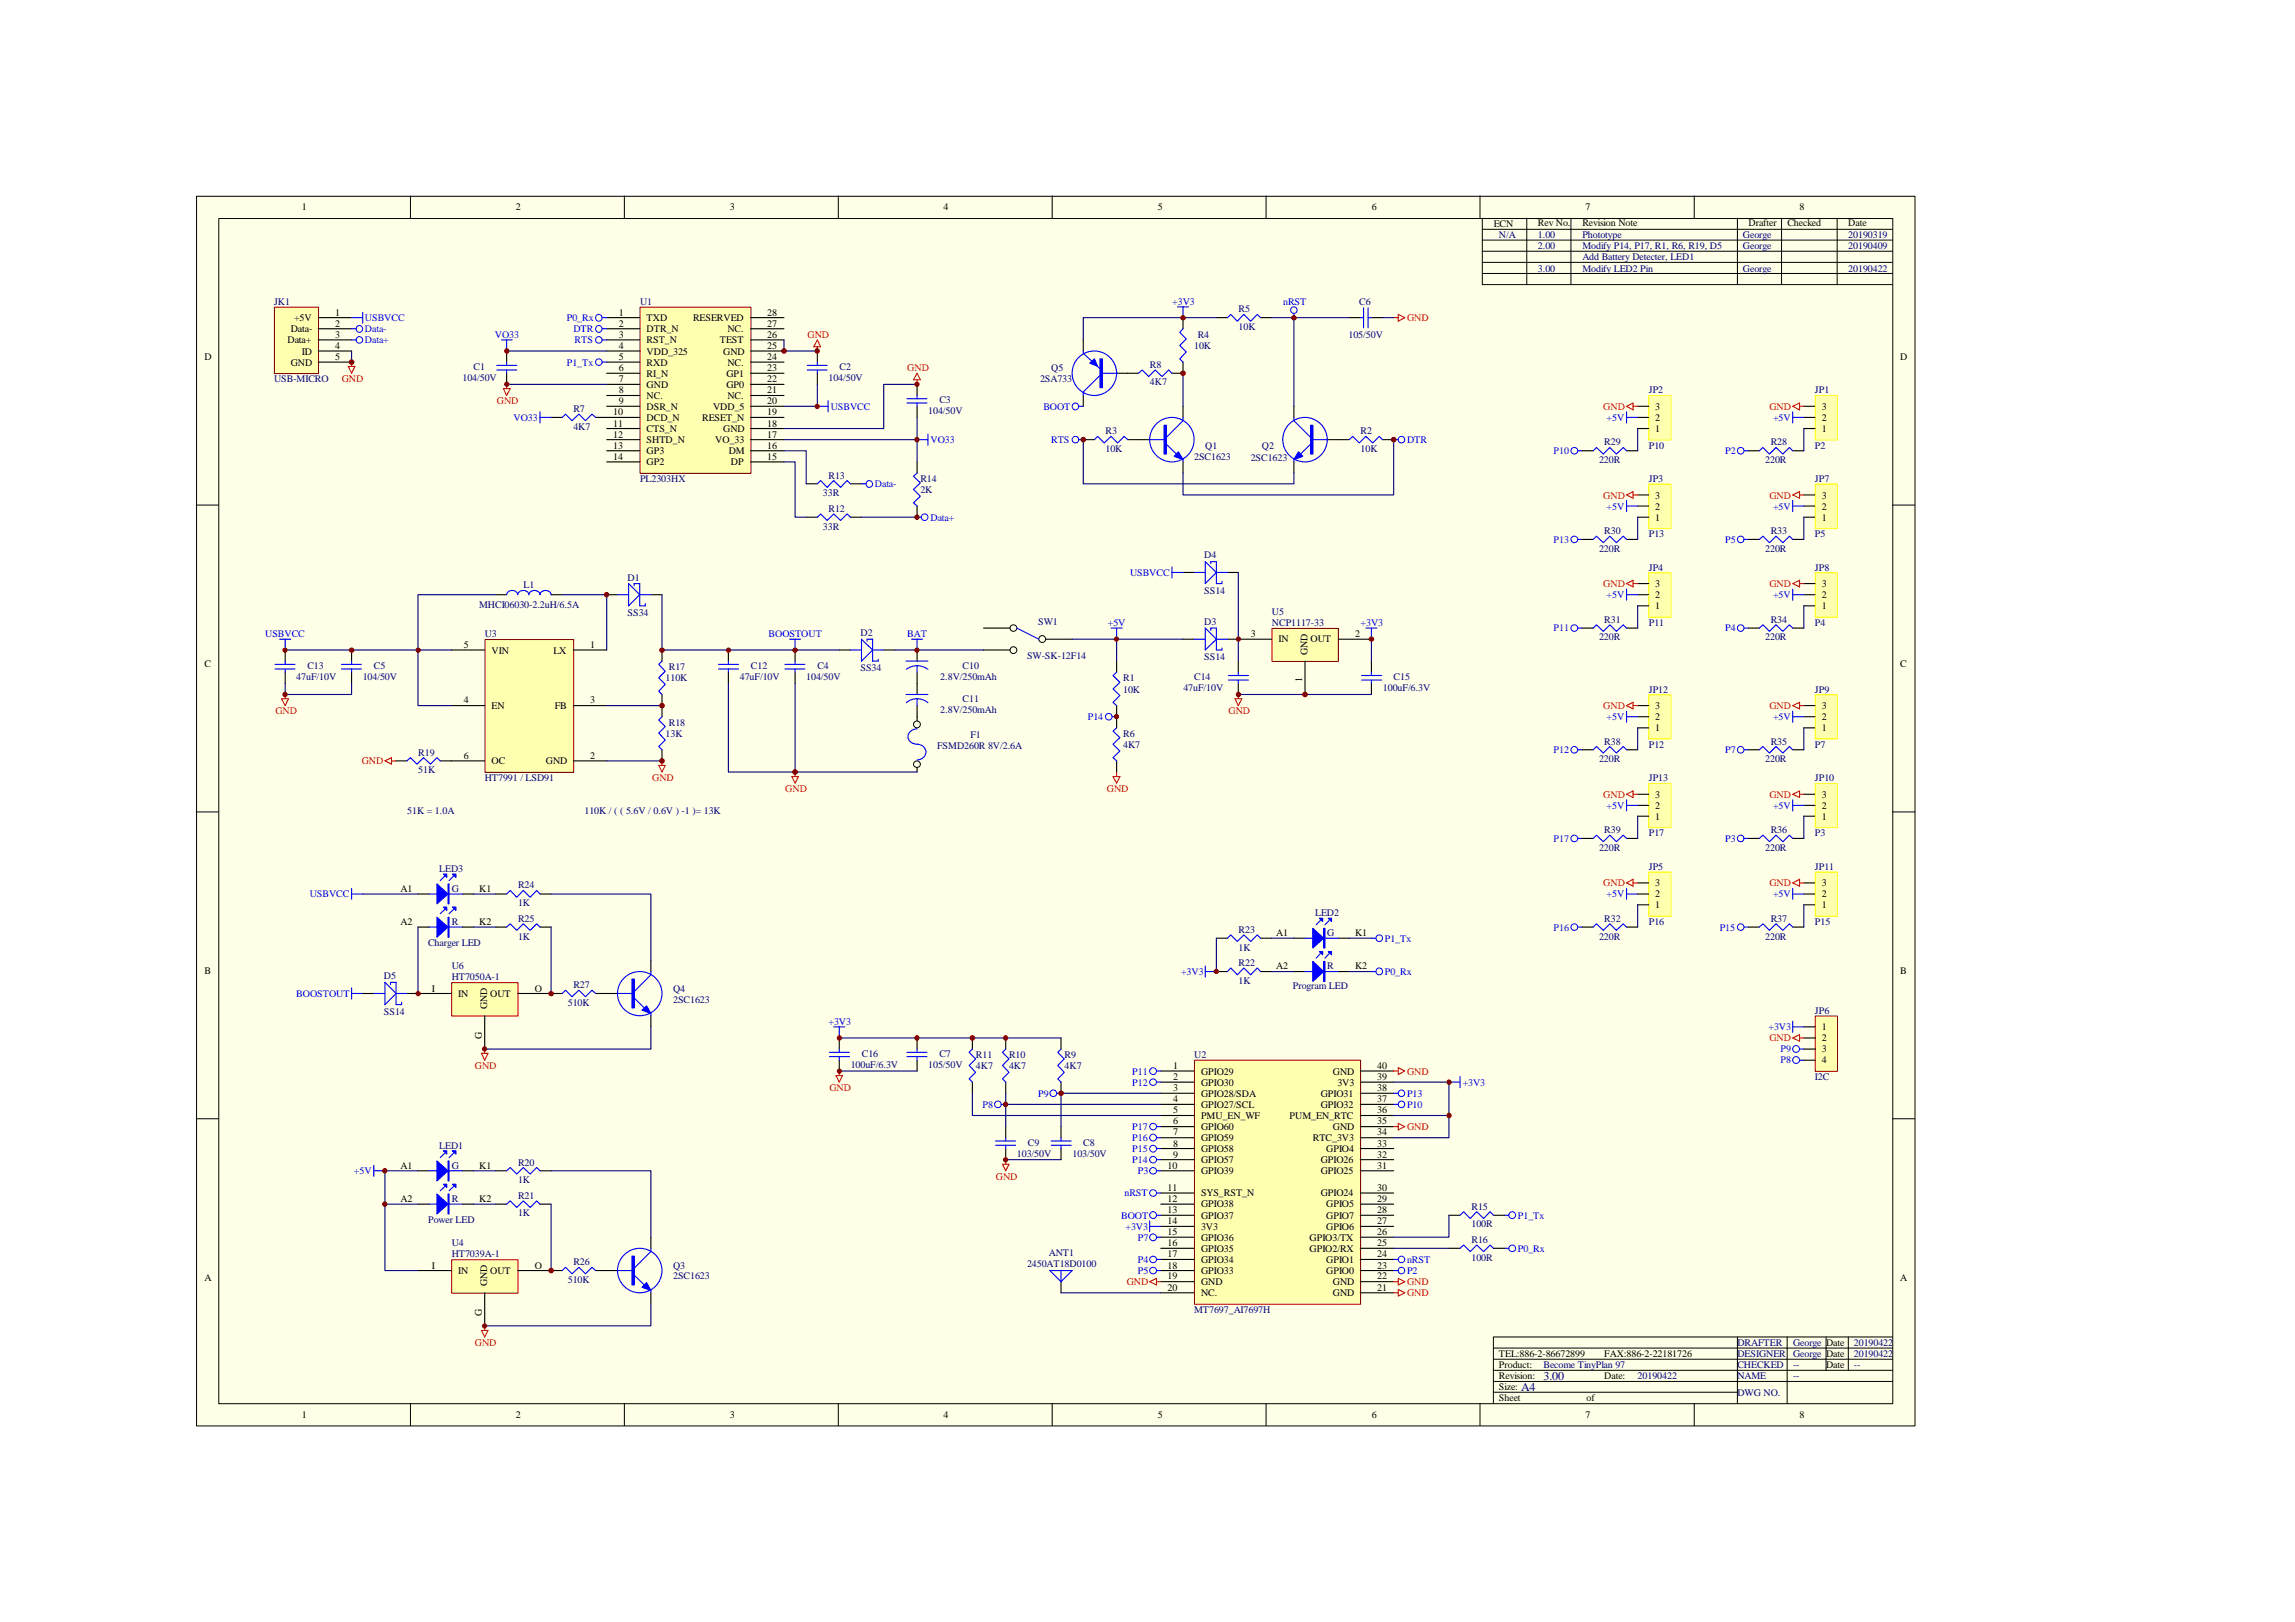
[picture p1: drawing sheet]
<svg xmlns="http://www.w3.org/2000/svg" width="297mm" height="210mm" viewBox="0 0 297 210" stroke-linecap="round" stroke-linejoin="round" font-family="sans-serif">
<defs><g id="words">
<g font-size="1.6" fill="#000080">
<text x="199.8" y="178.6">3.00</text>
<text x="196.9" y="180">A4</text>
</g>
<g font-size="1.3">
<text x="39.1" y="27.2">1</text>
<text x="66.8" y="27.2">2</text>
<text x="94.4" y="27.2">3</text>
<text x="122.1" y="27.2">4</text>
<text x="149.9" y="27.2">5</text>
<text x="177.5" y="27.2">6</text>
<text x="193.3" y="29.4">ECN</text>
<text x="199" y="29.3">Rev No.</text>
<text x="204.8" y="29.3">Revision Note</text>
<text x="205.2" y="27.2">7</text>
<text x="226.3" y="29.3">Drafter</text>
<text x="231.3" y="29.3">Checked</text>
<text x="232.9" y="27.2">8</text>
<text x="239.2" y="29.3">Date</text>
<text x="38.1" y="41.6">+5V</text>
<text x="43.4" y="40.9">1</text>
<text x="80.1" y="40.9">1</text>
<text x="83.7" y="41.6">TXD</text>
<text x="89.7" y="41.6">RESERVED</text>
<text x="99.3" y="40.9">28</text>
<text x="26.5" y="46.6">D</text>
<text x="37.2" y="44.4">Data+</text>
<text x="37.6" y="43">Data-</text>
<text x="37.6" y="47.3">GND</text>
<text x="39.1" y="45.9">ID</text>
<text x="43.4" y="43.7">3</text>
<text x="43.4" y="42.3">2</text>
<text x="43.4" y="46.6">5</text>
<text x="43.4" y="45.2">4</text>
<text x="80.1" y="42.3">2</text>
<text x="80.1" y="43.7">3</text>
<text x="80.1" y="45.2">4</text>
<text x="80.1" y="46.6">5</text>
<text x="83.7" y="43">DTR_N</text>
<text x="83.7" y="44.4">RST_N</text>
<text x="83.7" y="45.9">VDD_325</text>
<text x="83.7" y="47.3">RXD</text>
<text x="93.2" y="44.4">TEST</text>
<text x="93.6" y="45.9">GND</text>
<text x="94.1" y="47.3">NC.</text>
<text x="94.1" y="43">NC.</text>
<text x="99.3" y="43.7">26</text>
<text x="99.3" y="46.6">24</text>
<text x="99.3" y="45.2">25</text>
<text x="99.3" y="42.3">27</text>
<text x="246" y="46.6">D</text>
<text x="79.4" y="53.8">10</text>
<text x="80.1" y="48">6</text>
<text x="80.1" y="49.4">7</text>
<text x="80.1" y="50.9">8</text>
<text x="80.1" y="52.3">9</text>
<text x="83.7" y="48.7">RI_N</text>
<text x="83.7" y="50.2">GND</text>
<text x="83.7" y="51.6">NC.</text>
<text x="83.7" y="53">DSR_N</text>
<text x="92.3" y="53">VDD_5</text>
<text x="94" y="50.2">GP0</text>
<text x="94" y="48.7">GP1</text>
<text x="94.1" y="51.6">NC.</text>
<text x="99.3" y="53.8">19</text>
<text x="99.3" y="50.9">21</text>
<text x="99.3" y="49.4">22</text>
<text x="99.3" y="48">23</text>
<text x="99.3" y="52.3">20</text>
<text x="214.2" y="53">3</text>
<text x="235.8" y="53">3</text>
<text x="79.4" y="55.2">11</text>
<text x="79.4" y="56.6">12</text>
<text x="79.4" y="58.1">13</text>
<text x="79.4" y="59.5">14</text>
<text x="83.7" y="54.5">DCD_N</text>
<text x="83.7" y="55.9">CTS_N</text>
<text x="83.7" y="57.4">SHTD_N</text>
<text x="83.7" y="58.8">GP3</text>
<text x="90.9" y="54.5">RESET_N</text>
<text x="92.6" y="57.4">VO_33</text>
<text x="93.6" y="55.9">GND</text>
<text x="94.3" y="58.8">DM</text>
<text x="99.3" y="56.6">17</text>
<text x="99.3" y="58.1">16</text>
<text x="99.3" y="55.2">18</text>
<text x="99.3" y="59.5">15</text>
<text x="214.2" y="55.9">1</text>
<text x="214.2" y="54.5">2</text>
<text x="235.8" y="55.9">1</text>
<text x="235.8" y="54.5">2</text>
<text x="83.7" y="60.2">GP2</text>
<text x="94.6" y="60.2">DP</text>
<text x="214.2" y="66">2</text>
<text x="214.2" y="64.5">3</text>
<text x="235.8" y="66">2</text>
<text x="235.8" y="64.5">3</text>
<text x="214.2" y="67.4">1</text>
<text x="235.8" y="67.4">1</text>
<text x="214.2" y="77.4">2</text>
<text x="214.2" y="76">3</text>
<text x="235.8" y="77.4">2</text>
<text x="235.8" y="76">3</text>
<text x="60" y="83.9">5</text>
<text x="76.4" y="83.9">1</text>
<text x="161.9" y="82.4">3</text>
<text x="165.5" y="83.1">IN</text>
<text x="169.6" y="83.1">OUT</text>
<text x="175.4" y="82.4">2</text>
<text x="214.2" y="78.9">1</text>
<text x="235.8" y="78.9">1</text>
<text x="26.5" y="86.3">C</text>
<text x="63.6" y="84.6">VIN</text>
<text x="71.6" y="84.6">LX</text>
<text x="168.5" y="88.3" transform="rotate(-90 168.5 88.3)">1</text>
<text x="169.2" y="84.8" transform="rotate(-90 169.2 84.8)">GND</text>
<text x="246" y="86.3">C</text>
<text x="60" y="91">4</text>
<text x="63.6" y="91.7">EN</text>
<text x="71.8" y="91.7">FB</text>
<text x="76.4" y="91">3</text>
<text x="214.2" y="94.6">1</text>
<text x="214.2" y="93.2">2</text>
<text x="214.2" y="91.7">3</text>
<text x="235.8" y="94.6">1</text>
<text x="235.8" y="93.2">2</text>
<text x="235.8" y="91.7">3</text>
<text x="60" y="98.2">6</text>
<text x="63.6" y="98.9">OC</text>
<text x="70.7" y="98.9">GND</text>
<text x="76.4" y="98.2">2</text>
<text x="214.2" y="106.1">1</text>
<text x="214.2" y="104.6">2</text>
<text x="214.2" y="103.2">3</text>
<text x="235.8" y="106.1">1</text>
<text x="235.8" y="104.6">2</text>
<text x="235.8" y="103.2">3</text>
<text x="51.9" y="115.4">A1</text>
<text x="51.9" y="119.7">A2</text>
<text x="62" y="115.4">K1</text>
<text x="62" y="119.7">K2</text>
<text x="214.2" y="117.6">1</text>
<text x="214.2" y="116.1">2</text>
<text x="214.2" y="114.7">3</text>
<text x="235.8" y="117.6">1</text>
<text x="235.8" y="116.1">2</text>
<text x="235.8" y="114.7">3</text>
<text x="165.2" y="121.2">A1</text>
<text x="165.2" y="125.4">A2</text>
<text x="175.4" y="121.2">K1</text>
<text x="175.4" y="125.4">K2</text>
<text x="26.5" y="126">B</text>
<text x="55.9" y="128.3">I</text>
<text x="59.3" y="129">IN</text>
<text x="63.1" y="130.6" transform="rotate(-90 63.1 130.6)">GND</text>
<text x="63.5" y="129">OUT</text>
<text x="69.2" y="128.3">O</text>
<text x="246" y="126">B</text>
<text x="62.4" y="134.5" transform="rotate(-90 62.4 134.5)">G</text>
<text x="235.8" y="133.3">1</text>
<text x="235.8" y="134.7">2</text>
<text x="235.8" y="136.2">3</text>
<text x="235.8" y="137.6">4</text>
<text x="151.8" y="138.3">1</text>
<text x="151.8" y="139.8">2</text>
<text x="151.8" y="141.2">3</text>
<text x="151.8" y="142.7">4</text>
<text x="155.4" y="139.1">GPIO29</text>
<text x="155.4" y="140.5">GPIO30</text>
<text x="155.4" y="141.9">GPIO28/SDA</text>
<text x="155.4" y="143.4">GPIO27/SCL</text>
<text x="170.9" y="143.4">GPIO32</text>
<text x="170.9" y="141.9">GPIO31</text>
<text x="172.5" y="139.1">GND</text>
<text x="173.1" y="140.5">3V3</text>
<text x="178.3" y="142.7">37</text>
<text x="178.3" y="141.2">38</text>
<text x="178.3" y="139.8">39</text>
<text x="178.3" y="138.3">40</text>
<text x="151.8" y="144.1">5</text>
<text x="151.8" y="145.5">6</text>
<text x="151.8" y="146.9">7</text>
<text x="151.8" y="148.4">8</text>
<text x="151.8" y="149.8">9</text>
<text x="155.4" y="144.8">PMU_EN_WF</text>
<text x="155.4" y="146.2">GPIO60</text>
<text x="155.4" y="147.7">GPIO59</text>
<text x="155.4" y="149.1">GPIO58</text>
<text x="166.9" y="144.8">PUM_EN_RTC</text>
<text x="169.9" y="147.7">RTC_3V3</text>
<text x="171.7" y="149.1">GPIO4</text>
<text x="172.5" y="146.2">GND</text>
<text x="178.3" y="146.9">34</text>
<text x="178.3" y="149.8">32</text>
<text x="178.3" y="144.1">36</text>
<text x="178.3" y="145.5">35</text>
<text x="178.3" y="148.4">33</text>
<text x="51.9" y="151.3">A1</text>
<text x="51.9" y="155.5">A2</text>
<text x="62" y="151.3">K1</text>
<text x="62" y="155.5">K2</text>
<text x="151.1" y="151.3">10</text>
<text x="151.1" y="154.1">11</text>
<text x="151.1" y="155.5">12</text>
<text x="155.4" y="150.5">GPIO57</text>
<text x="155.4" y="152">GPIO39</text>
<text x="155.4" y="154.8">SYS_RST_N</text>
<text x="170.9" y="154.8">GPIO24</text>
<text x="170.9" y="152">GPIO25</text>
<text x="170.9" y="150.5">GPIO26</text>
<text x="178.3" y="154.1">30</text>
<text x="178.3" y="151.3">31</text>
<text x="178.3" y="155.5">29</text>
<text x="151.1" y="157">13</text>
<text x="151.1" y="158.4">14</text>
<text x="151.1" y="159.9">15</text>
<text x="151.1" y="161.3">16</text>
<text x="155.4" y="156.3">GPIO38</text>
<text x="155.4" y="157.7">GPIO37</text>
<text x="155.4" y="159.1">3V3</text>
<text x="155.4" y="160.6">GPIO36</text>
<text x="169.5" y="160.6">GPIO3/TX</text>
<text x="171.7" y="159.1">GPIO6</text>
<text x="171.7" y="157.7">GPIO7</text>
<text x="171.7" y="156.3">GPIO5</text>
<text x="178.3" y="161.3">25</text>
<text x="178.3" y="159.9">26</text>
<text x="178.3" y="158.4">27</text>
<text x="178.3" y="157">28</text>
<text x="26.5" y="165.7">A</text>
<text x="55.9" y="164.2">I</text>
<text x="59.3" y="164.9">IN</text>
<text x="63.1" y="166.5" transform="rotate(-90 63.1 166.5)">GND</text>
<text x="63.5" y="164.9">OUT</text>
<text x="69.2" y="164.2">O</text>
<text x="151.1" y="162.7">17</text>
<text x="151.1" y="164.2">18</text>
<text x="151.1" y="165.6">19</text>
<text x="151.1" y="167">20</text>
<text x="155.4" y="162">GPIO35</text>
<text x="155.4" y="163.4">GPIO34</text>
<text x="155.4" y="164.9">GPIO33</text>
<text x="155.4" y="166.3">GND</text>
<text x="155.4" y="167.7">NC.</text>
<text x="169.5" y="162">GPIO2/RX</text>
<text x="171.7" y="164.9">GPIO0</text>
<text x="171.7" y="163.4">GPIO1</text>
<text x="172.5" y="167.7">GND</text>
<text x="172.5" y="166.3">GND</text>
<text x="178.3" y="167">21</text>
<text x="178.3" y="165.6">22</text>
<text x="178.3" y="164.2">23</text>
<text x="178.3" y="162.7">24</text>
<text x="246" y="165.7">A</text>
<text x="62.4" y="170.3" transform="rotate(-90 62.4 170.3)">G</text>
<text x="194" y="179.9">Size:</text>
<text x="194" y="178.5">Revision:</text>
<text x="194" y="175.6">TEL:886-2-86672899</text>
<text x="194" y="177">Product:</text>
<text x="207.6" y="178.5">Date:</text>
<text x="207.6" y="175.6">FAX:886-2-22181726</text>
<text x="236.3" y="174.2">Date</text>
<text x="236.3" y="175.6">Date</text>
<text x="236.3" y="177">Date</text>
<text x="39.1" y="183.5">1</text>
<text x="66.8" y="183.5">2</text>
<text x="94.4" y="183.5">3</text>
<text x="122.1" y="183.5">4</text>
<text x="149.9" y="183.5">5</text>
<text x="177.5" y="183.5">6</text>
<text x="194" y="181.4">Sheet</text>
<text x="205.2" y="183.5">7</text>
<text x="205.4" y="181.4">of</text>
<text x="232.9" y="183.5">8</text>
</g>
<g font-size="1.3" fill="#000080">
<text x="194" y="30.8">N/A</text>
<text x="199" y="32.3">2.00</text>
<text x="199" y="35.1">3.00</text>
<text x="199" y="30.8">1.00</text>
<text x="204.8" y="33.7">Add Battery Detecter, LED1</text>
<text x="204.8" y="32.3">Modify P14, P17, R1, R6, R19, D5</text>
<text x="204.8" y="35.1">Modify LED2 Pin</text>
<text x="204.8" y="30.8">Phototype</text>
<text x="225.6" y="35.1">George</text>
<text x="225.6" y="32.3">George</text>
<text x="225.6" y="30.8">George</text>
<text x="239.2" y="35.1">20190422</text>
<text x="239.2" y="30.8">20190319</text>
<text x="239.2" y="32.3">20190409</text>
<text x="35.5" y="39.4">JK1</text>
<text x="82.8" y="39.4">U1</text>
<text x="160.3" y="40.4">R5</text>
<text x="175.9" y="39.4">C6</text>
<text x="61.3" y="47.9">C1</text>
<text x="108.7" y="47.9">C2</text>
<text x="148.8" y="47.6">R8</text>
<text x="154.6" y="45.2">10K</text>
<text x="155" y="43.7">R4</text>
<text x="160.3" y="42.7">10K</text>
<text x="174.5" y="43.7">105/50V</text>
<text x="35.5" y="49.4">USB-MICRO</text>
<text x="59.9" y="49.3">104/50V</text>
<text x="74.2" y="53.3">R7</text>
<text x="107.2" y="49.3">104/50V</text>
<text x="120.1" y="53.6">104/50V</text>
<text x="121.6" y="52.2">C3</text>
<text x="134.6" y="49.4">2SA733</text>
<text x="136.1" y="48">Q5</text>
<text x="148.8" y="49.9">4K7</text>
<text x="213.4" y="50.9">JP2</text>
<text x="234.9" y="50.9">JP1</text>
<text x="74.2" y="55.6">4K7</text>
<text x="143.1" y="56.2">R3</text>
<text x="143.1" y="58.5">10K</text>
<text x="154.6" y="59.5">2SC1623</text>
<text x="156" y="58.1">Q1</text>
<text x="161.9" y="59.6">2SC1623</text>
<text x="163.3" y="58.1">Q2</text>
<text x="176.1" y="56.2">R2</text>
<text x="176.1" y="58.5">10K</text>
<text x="207" y="59.9">220R</text>
<text x="207.6" y="57.6">R29</text>
<text x="213.4" y="58.1">P10</text>
<text x="228.5" y="59.9">220R</text>
<text x="229.2" y="57.6">R28</text>
<text x="234.9" y="58.1">P2</text>
<text x="82.8" y="62.4">PL2303HX</text>
<text x="106.5" y="64.2">33R</text>
<text x="107.2" y="61.9">R13</text>
<text x="119.1" y="62.4">R14</text>
<text x="119.1" y="63.8">2K</text>
<text x="213.4" y="62.4">JP3</text>
<text x="234.9" y="62.4">JP7</text>
<text x="106.5" y="68.5">33R</text>
<text x="107.2" y="66.3">R12</text>
<text x="207" y="71.4">220R</text>
<text x="207.6" y="69.1">R30</text>
<text x="213.4" y="69.5">P13</text>
<text x="228.5" y="71.4">220R</text>
<text x="229.2" y="69.1">R33</text>
<text x="234.9" y="69.5">P5</text>
<text x="67.8" y="76.1">L1</text>
<text x="81.2" y="75.1">D1</text>
<text x="155.9" y="72.3">D4</text>
<text x="155.9" y="76.8">SS14</text>
<text x="213.4" y="73.8">JP4</text>
<text x="234.9" y="73.8">JP8</text>
<text x="62" y="78.7">MHCI06030-2.2uH/6.5A</text>
<text x="62.7" y="82.4">U3</text>
<text x="81.2" y="79.7">SS34</text>
<text x="111.4" y="82.3">D2</text>
<text x="134.4" y="80.9">SW1</text>
<text x="155.9" y="80.9">D3</text>
<text x="164.6" y="79.6">U5</text>
<text x="164.6" y="81">NCP1117-33</text>
<text x="207" y="82.8">220R</text>
<text x="207.6" y="80.6">R31</text>
<text x="213.4" y="81">P11</text>
<text x="228.5" y="82.8">220R</text>
<text x="229.2" y="80.6">R34</text>
<text x="234.9" y="81">P4</text>
<text x="38.4" y="88">47uF/10V</text>
<text x="39.8" y="86.6">C13</text>
<text x="46.9" y="88">104/50V</text>
<text x="48.4" y="86.6">C5</text>
<text x="86.1" y="88.2">110K</text>
<text x="86.6" y="86.7">R17</text>
<text x="95.8" y="88">47uF/10V</text>
<text x="97.2" y="86.6">C12</text>
<text x="104.3" y="88">104/50V</text>
<text x="105.8" y="86.6">C4</text>
<text x="111.4" y="86.9">SS34</text>
<text x="121.7" y="88">2.8V/250mAh</text>
<text x="124.6" y="86.6">C10</text>
<text x="132.9" y="85.3">SW-SK-12F14</text>
<text x="145.4" y="88.2">R1</text>
<text x="145.4" y="89.6">10K</text>
<text x="153.2" y="89.5">47uF/10V</text>
<text x="154.6" y="88">C14</text>
<text x="155.9" y="85.4">SS14</text>
<text x="179" y="89.5">100uF/6.3V</text>
<text x="180.4" y="88">C15</text>
<text x="213.4" y="89.6">JP12</text>
<text x="234.9" y="89.6">JP9</text>
<text x="86.1" y="95.3">13K</text>
<text x="86.6" y="93.9">R18</text>
<text x="121.7" y="92.3">2.8V/250mAh</text>
<text x="124.6" y="90.9">C11</text>
<text x="125.6" y="95.5">F1</text>
<text x="145.4" y="95.3">R6</text>
<text x="54.1" y="97.8">R19</text>
<text x="54.1" y="100.1">51K</text>
<text x="62.7" y="101">HT7991 / LSD91</text>
<text x="121.3" y="96.9">FSMD260R 8V/2.6A</text>
<text x="145.4" y="96.8">4K7</text>
<text x="207" y="98.6">220R</text>
<text x="207.6" y="96.4">R38</text>
<text x="213.4" y="96.8">P12</text>
<text x="213.4" y="101">JP13</text>
<text x="228.5" y="98.6">220R</text>
<text x="229.2" y="96.4">R35</text>
<text x="234.9" y="96.8">P7</text>
<text x="234.9" y="101">JP10</text>
<text x="52.7" y="105.4">51K = 1.0A</text>
<text x="75.6" y="105.4">110K / ( ( 5.6V / 0.6V ) -1 )= 13K</text>
<text x="207.6" y="107.8">R39</text>
<text x="229.2" y="107.8">R36</text>
<text x="56.9" y="112.8">LED3</text>
<text x="207" y="110.1">220R</text>
<text x="213.4" y="112.5">JP5</text>
<text x="213.4" y="108.2">P17</text>
<text x="228.5" y="110.1">220R</text>
<text x="234.9" y="108.2">P3</text>
<text x="234.9" y="112.5">JP11</text>
<text x="58.5" y="115.4">G</text>
<text x="58.5" y="119.7">R</text>
<text x="67.1" y="115">R24</text>
<text x="67.1" y="117.3">1K</text>
<text x="67.1" y="119.3">R25</text>
<text x="170.2" y="118.6">LED2</text>
<text x="207.6" y="119.3">R32</text>
<text x="213.4" y="119.7">P16</text>
<text x="229.2" y="119.3">R37</text>
<text x="234.9" y="119.7">P15</text>
<text x="55.4" y="122.4">Charger LED</text>
<text x="58.5" y="125.4">U6</text>
<text x="67.1" y="121.6">1K</text>
<text x="160.3" y="125">R22</text>
<text x="160.3" y="120.7">R23</text>
<text x="160.3" y="123">1K</text>
<text x="171.8" y="121.2">G</text>
<text x="171.8" y="125.4">R</text>
<text x="207" y="121.6">220R</text>
<text x="228.5" y="121.6">220R</text>
<text x="49.7" y="126.7">D5</text>
<text x="49.7" y="131.3">SS14</text>
<text x="58.5" y="126.9">HT7050A-1</text>
<text x="73.5" y="130.2">510K</text>
<text x="74.2" y="127.9">R27</text>
<text x="87.1" y="128.3">Q4</text>
<text x="87.1" y="129.8">2SC1623</text>
<text x="160.3" y="127.3">1K</text>
<text x="167.3" y="128">Program LED</text>
<text x="234.9" y="131.2">JP6</text>
<text x="111.5" y="136.8">C16</text>
<text x="121.6" y="136.8">C7</text>
<text x="126.3" y="136.9">R11</text>
<text x="130.6" y="136.9">R10</text>
<text x="137.8" y="136.9">R9</text>
<text x="154.6" y="136.9">U2</text>
<text x="110.1" y="138.2">100uF/6.3V</text>
<text x="120.1" y="138.2">105/50V</text>
<text x="126.3" y="138.3">4K7</text>
<text x="130.6" y="138.3">4K7</text>
<text x="137.8" y="138.3">4K7</text>
<text x="234.9" y="139.8">I2C</text>
<text x="56.9" y="148.7">LED1</text>
<text x="131.6" y="149.7">103/50V</text>
<text x="133.1" y="148.3">C9</text>
<text x="138.8" y="149.7">103/50V</text>
<text x="140.2" y="148.3">C8</text>
<text x="58.5" y="151.3">G</text>
<text x="58.5" y="155.5">R</text>
<text x="67.1" y="150.8">R20</text>
<text x="67.1" y="153.1">1K</text>
<text x="67.1" y="155.1">R21</text>
<text x="55.4" y="158.3">Power LED</text>
<text x="58.5" y="161.3">U4</text>
<text x="67.1" y="157.4">1K</text>
<text x="190.5" y="156.5">R15</text>
<text x="190.5" y="158.8">100R</text>
<text x="190.5" y="160.9">R16</text>
<text x="58.5" y="162.7">HT7039A-1</text>
<text x="73.5" y="166">510K</text>
<text x="74.2" y="163.7">R26</text>
<text x="87.1" y="164.2">Q3</text>
<text x="87.1" y="165.6">2SC1623</text>
<text x="132.9" y="164">2450AT18D0100</text>
<text x="135.8" y="162.6">ANT1</text>
<text x="190.5" y="163.2">100R</text>
<text x="154.6" y="169.9">MT7697_AI7697H</text>
<text x="199.8" y="177">Become TinyPlan 97</text>
<text x="212" y="178.5">20190422</text>
<text x="224.9" y="174.2">DRAFTER</text>
<text x="224.9" y="175.6">DESIGNER</text>
<text x="224.9" y="177">CHECKED</text>
<text x="224.9" y="178.5">NAME</text>
<text x="232.1" y="174.2">George</text>
<text x="232.1" y="175.6">George</text>
<text x="232.1" y="177">--</text>
<text x="232.1" y="178.5">--</text>
<text x="239.9" y="174.2">20190422</text>
<text x="239.9" y="175.6">20190422</text>
<text x="239.9" y="177">--</text>
<text x="224.9" y="180.6">DWG NO.</text>
</g>
<g font-size="1.3" fill="#00f">
<text x="47.2" y="41.6">USBVCC</text>
<text x="73.4" y="41.6">P0_Rx</text>
<text x="151.7" y="39.4">+3V3</text>
<text x="166.1" y="39.4">nRST</text>
<text x="47.2" y="44.4">Data+</text>
<text x="47.2" y="43">Data-</text>
<text x="64" y="43.7">VO33</text>
<text x="73.4" y="47.3">P1_Tx</text>
<text x="74.2" y="43">DTR</text>
<text x="74.4" y="44.4">RTS</text>
<text x="107.5" y="53">USBVCC</text>
<text x="135" y="53">BOOT</text>
<text x="66.5" y="54.5">VO33</text>
<text x="120.4" y="57.4">VO33</text>
<text x="136.1" y="57.4">RTS</text>
<text x="182.1" y="57.4">DTR</text>
<text x="201.1" y="58.8">P10</text>
<text x="207.9" y="54.5">+5V</text>
<text x="223.3" y="58.8">P2</text>
<text x="229.5" y="54.5">+5V</text>
<text x="113.2" y="63.1">Data-</text>
<text x="207.9" y="66">+5V</text>
<text x="229.5" y="66">+5V</text>
<text x="120.4" y="67.4">Data+</text>
<text x="201.1" y="70.2">P13</text>
<text x="223.3" y="70.2">P5</text>
<text x="146.3" y="74.5">USBVCC</text>
<text x="207.9" y="77.4">+5V</text>
<text x="229.5" y="77.4">+5V</text>
<text x="34.3" y="82.4">USBVCC</text>
<text x="99.5" y="82.4">BOOSTOUT</text>
<text x="117.4" y="82.4">BAT</text>
<text x="143.4" y="81">+5V</text>
<text x="176.1" y="81">+3V3</text>
<text x="201.1" y="81.7">P11</text>
<text x="223.3" y="81.7">P4</text>
<text x="140.8" y="93.2">P14</text>
<text x="207.9" y="93.2">+5V</text>
<text x="229.5" y="93.2">+5V</text>
<text x="201.1" y="97.5">P12</text>
<text x="223.3" y="97.5">P7</text>
<text x="207.9" y="104.6">+5V</text>
<text x="229.5" y="104.6">+5V</text>
<text x="201.1" y="109">P17</text>
<text x="223.3" y="109">P3</text>
<text x="40.1" y="116.1">USBVCC</text>
<text x="207.9" y="116.1">+5V</text>
<text x="229.5" y="116.1">+5V</text>
<text x="179.2" y="121.9">P1_Tx</text>
<text x="201.1" y="120.4">P16</text>
<text x="222.6" y="120.4">P15</text>
<text x="38.4" y="129">BOOSTOUT</text>
<text x="152.9" y="126.2">+3V3</text>
<text x="179.2" y="126.2">P0_Rx</text>
<text x="107.2" y="132.6">+3V3</text>
<text x="228.9" y="133.3">+3V3</text>
<text x="230.5" y="137.6">P8</text>
<text x="230.5" y="136.2">P9</text>
<text x="127.2" y="143.4">P8</text>
<text x="134.4" y="141.9">P9</text>
<text x="146.6" y="139.1">P11</text>
<text x="146.6" y="140.5">P12</text>
<text x="182.1" y="143.4">P10</text>
<text x="182.1" y="141.9">P13</text>
<text x="189.3" y="140.5">+3V3</text>
<text x="146.6" y="149.1">P15</text>
<text x="146.6" y="147.7">P16</text>
<text x="146.6" y="146.2">P17</text>
<text x="45.8" y="152">+5V</text>
<text x="145.5" y="154.8">nRST</text>
<text x="146.6" y="150.5">P14</text>
<text x="147.3" y="152">P3</text>
<text x="145.1" y="157.7">BOOT</text>
<text x="145.7" y="159.1">+3V3</text>
<text x="147.3" y="160.6">P7</text>
<text x="196.5" y="157.7">P1_Tx</text>
<text x="147.3" y="163.4">P4</text>
<text x="147.3" y="164.9">P5</text>
<text x="182.1" y="164.9">P2</text>
<text x="182.1" y="163.4">nRST</text>
<text x="196.5" y="162">P0_Rx</text>
</g>
<g font-size="1.3" fill="#f00">
<text x="182.1" y="41.6">GND</text>
<text x="104.5" y="43.7">GND</text>
<text x="44.2" y="49.4">GND</text>
<text x="64.3" y="52.3">GND</text>
<text x="117.4" y="48">GND</text>
<text x="207.5" y="53">GND</text>
<text x="229" y="53">GND</text>
<text x="207.5" y="64.5">GND</text>
<text x="229" y="64.5">GND</text>
<text x="207.5" y="76">GND</text>
<text x="229" y="76">GND</text>
<text x="35.6" y="92.5">GND</text>
<text x="159" y="92.5">GND</text>
<text x="207.5" y="91.7">GND</text>
<text x="229" y="91.7">GND</text>
<text x="46.8" y="98.9">GND</text>
<text x="84.4" y="101">GND</text>
<text x="101.6" y="102.5">GND</text>
<text x="143.3" y="102.5">GND</text>
<text x="207.5" y="103.2">GND</text>
<text x="229" y="103.2">GND</text>
<text x="207.5" y="114.7">GND</text>
<text x="229" y="114.7">GND</text>
<text x="229" y="134.7">GND</text>
<text x="61.5" y="138.3">GND</text>
<text x="107.4" y="141.2">GND</text>
<text x="182.1" y="139.1">GND</text>
<text x="182.1" y="146.2">GND</text>
<text x="128.9" y="152.7">GND</text>
<text x="145.8" y="166.3">GND</text>
<text x="182.1" y="167.7">GND</text>
<text x="182.1" y="166.3">GND</text>
<text x="61.5" y="174.2">GND</text>
</g>
</g></defs>
<path d="M25.4 25.4h222.5v159.1h-222.5z" fill="#ffffe8"/>
<g fill="none" stroke="#000" stroke-width=".13">
<path d="M25.4 25.4h222.5v159.1h-222.5zM28.3 28.3h216.7v153.4h-216.7zM53.1 25.4v2.8M80.8 25.4v2.8M108.5 25.4v2.8M136.2 25.4v2.8M163.9 25.4v2.8M191.6 25.4v2.8M191.9 34h53M191.9 32.5h53M191.9 31.1h53M191.9 29.7h53"/>
<path d="M191.9 28.2v8.6h53M191.9 35.4h53M197.6 28.2v8.6M203.3 28.2v8.6M219.3 25.4v2.8M224.9 28.2v8.6M230.6 28.2v8.6M237.8 28.2v8.6M25.4 65.4h2.9M244.9 65.4h2.9M25.4 105.1h2.9M244.9 105.1h2.9"/>
<path d="M25.4 144.8h2.9M244.9 144.8h2.9M193.3 177.3h31.6v1.5h20M193.3 178.8h31.6v2.8M193.3 174.5h51.6M193.3 175.9h51.6M224.9 173v4.3h11.4M231.3 173v8.6M236.3 173v4.3h8.6M239.2 173v4.3M244.9 173h-51.6v8.6M53.1 181.6v2.9"/>
<path d="M80.8 181.6v2.9M108.5 181.6v2.9M136.2 181.6v2.9M163.9 181.6v2.9M191.6 181.6v2.9M193.3 180.2h31.6M219.3 181.6v2.9"/>
<circle cx="118.7" cy="93.7" r=".44"/>
<circle cx="118.7" cy="98.9" r=".43"/>
</g>
<path d="M144.5 99.9v.6M144.1 100.5h.8l-.4 .8z" fill="none" stroke="#f00" stroke-width=".14"/>
<path d="M147.4 56.9h1.4M153.1 52.6v1.4M153.1 59.8v1.4M118.7 92.8v.5M118.7 99.3v.6M144.5 85.6v1.4M144.5 91.3v2.9M144.5 98.5v1.4" fill="none" stroke="#000" stroke-width=".14"/>
<path d="M148.8 56.9h2.2M150.7 55h.3v3.8h-.3zM151 57.5l1.3 1.3M153.1 54v.4l-2.1 2.2M153.1 59.5v.3M118.7 94.3a1.01 1.01 0 0 0-1.2 1 1.01 1.01 0 0 0 1.2 1 1.02 1.02 0 0 1 1.1 1 1.02 1.02 0 0 1-1.1 1M143.8 81.3h1.4M144.5 87l-.4 .4 .8 .9-.8 .9 .8 .8-.8 .9 .4 .4M144.5 94.2l-.4 .4 .8 .9-.8 .8 .8 .9-.8 .8 .4 .5M144.5 81.3v1.4M225.7 120h.6" fill="none" stroke="#00f" stroke-width=".14"/>
<circle cx="225.3" cy="120" r=".43" fill="none" stroke="#00f" stroke-width=".13"/>
<path d="M150.8 55v3.8" fill="none" stroke="#00f" stroke-width=".3"/>
<path d="M152.5 58.5l.6 1-1.1-.4z" fill="#00f"/>
<g fill="none" stroke="#00f" stroke-width=".14">
<path d="M152.5 58.5l.6 1-1.1-.4zM167.5 54v.4l2.1 2.2M167.5 59.5v.3M169.6 55h.3v3.8h-.3zM169.6 57.5l-1.3 1.3M169.6 56.9h2.2"/>
<circle cx="151.7" cy="56.9" r="2.87"/>
</g>
<path d="M167.5 52.6v1.4M167.5 59.8v1.4M171.8 56.9h1.4" fill="none" stroke="#000" stroke-width=".14"/>
<path d="M169.8 55v3.8" fill="none" stroke="#00f" stroke-width=".3"/>
<path d="M168.1 58.5l.5 .6-1.1 .4z" fill="#00f"/>
<g fill="none" stroke="#00f" stroke-width=".14">
<path d="M139.6 52.6h.6M139.6 56.9h.6M141.6 56.9l.5-.4 .8 .8 .9-.8 .8 .8 .9-.8 .5 .4M167.5 40.6v.5M168.1 58.5l.5 .6-1.1 .4zM174.6 56.9l.5-.4 .8 .8 .9-.8 .9 .8 .8-.8 .4 .4M180.4 56.9h.6"/>
<circle cx="168.9" cy="56.9" r="2.88"/>
</g>
<path d="M140.2 56.9h1.4M146 56.9h1.4M173.2 56.9h1.4M178.9 56.9h1.5" fill="none" stroke="#000" stroke-width=".14"/>
<g fill="none" stroke="#00f" stroke-width=".13">
<circle cx="139.2" cy="52.6" r=".43"/>
<circle cx="139.2" cy="56.9" r=".42"/>
<circle cx="167.5" cy="40.1" r=".43"/>
<circle cx="181.4" cy="56.9" r=".43"/>
</g>
<path d="M82.9 39.8h14.3v21.5h-14.3z" fill="#ffffb0"/>
<path d="M82.8 39.8h14.4v21.5h-14.4z" fill="none" stroke="#800000" stroke-width=".13"/>
<g fill="none" stroke="#000" stroke-width=".14">
<path d="M78.5 41.1h4.3M78.5 42.5h4.3M78.5 44h4.3M78.5 45.4h4.3M78.5 46.9h4.3M78.5 48.3h4.3M78.5 49.7h4.3M78.5 51.2h4.3M78.5 52.6h4.3M78.5 54h4.3M78.5 55.5h4.3M78.5 56.9h4.3"/>
<path d="M78.5 58.3h4.3M78.5 59.8h4.3M97.2 41.1h4.3M97.2 42.5h4.3M97.2 44h4.3M97.2 45.4h4.3M97.2 46.9h4.3M97.2 48.3h4.3M97.2 49.7h4.3M97.2 51.2h4.3M97.2 52.6h4.3M97.2 54h4.3"/>
<path d="M97.2 55.5h4.3M97.2 56.9h4.3M97.2 58.3h4.3M97.2 59.8h4.3"/>
</g>
<path d="M35.6 39.8h5.6v8.5h-5.6z" fill="#ffffb0"/>
<path d="M35.5 39.8h5.7v8.5h-5.7z" fill="none" stroke="#800000" stroke-width=".13"/>
<g fill="none" stroke="#000" stroke-width=".14">
<path d="M41.2 41.1h4.3M41.2 42.5h4.3M41.2 44h4.3M41.2 45.4h4.3M41.2 46.9h4.3M65.6 45.4v1.5M65.6 48.3v1.4M71.3 54h1.5M77.1 54h1.4M105.8 45.4v1.5M105.8 48.3v1.4M118.7 49.7v1.5"/>
<path d="M118.7 52.6v1.4M118.7 59.8v1.4M140.2 44v1.4M140.2 51.2v1.4M144.5 48.3h1.5M153.1 41.1v1.4M153.1 46.9v1.4M174.6 41.1h1.5M177.5 41.1h1.4M104.3 66.9h1.5M104.3 62.6h1.5M110.1 66.9h1.4"/>
<path d="M110.1 62.6h1.4M118.7 65.5v1.4"/>
</g>
<g fill="none" stroke="#00f" stroke-width=".14">
<path d="M152.4 39.7h1.4M153.1 39.7v1.4M176.5 39.8v2.6M177.1 39.8v2.6M45.5 41.1h1.4M45.5 44h.6M45.5 42.5h.6M46.9 40.4v1.4M64.3 47.9h2.6M64.3 47.3h2.6M64.9 44h1.4M65.6 44v1.4"/>
<path d="M65.6 46.9v.4M65.6 47.9v.4M69.9 53.3v1.4M69.9 54h1.4M72.8 54l.4-.4 .8 .8 .9-.8 .9 .8 .8-.8 .5 .4M77.9 41.1h.6M77.9 44h.6M77.9 42.5h.6M77.9 46.9h.6M104.5 47.9h2.6M104.5 47.3h2.6M105.8 46.9v.4"/>
<path d="M105.8 47.9v.4M105.8 52.6h1.4M107.2 51.9v1.4M117.4 52.2h2.6M117.4 51.6h2.6M118.7 51.2v.4M118.7 52.2v.4M118.7 56.9h1.4M120.1 56.2v1.4M142.4 46.4h.3v3.8h-.3zM153.1 42.5l-.4 .5 .8 .9-.8 .8 .8 .9-.8 .8 .4 .5M176.1 41.1h.4"/>
<path d="M177.1 41.1h.4M105.8 66.9l.4-.4 .9 .9 .8-.9 .9 .9 .8-.9 .5 .4M105.8 62.6l.4-.4 .9 .9 .8-.9 .9 .9 .8-.9 .5 .4M111.5 62.6h.6M118.7 61.2l-.5 .4 .9 .9-.9 .8 .9 .9-.9 .9 .5 .4M118.7 66.9h.5"/>
<circle cx="141.6" cy="48.3" r="2.88"/>
</g>
<path d="M45.1 47.4h.8l-.4 .9zM45.5 46.9v.5M65.1 50.3h.9l-.4 .9zM65.6 49.7v.6M105.8 44l.4 .9h-.9zM105.8 44.9v.5M118.7 48.3l.4 .8h-.9zM118.7 49.1v.6" fill="none" stroke="#f00" stroke-width=".14"/>
<g fill="none" stroke="#00f" stroke-width=".13">
<circle cx="46.5" cy="42.6" r=".44"/>
<circle cx="46.5" cy="44" r=".43"/>
<circle cx="77.5" cy="42.6" r=".44"/>
<circle cx="77.5" cy="41.1" r=".44"/>
<circle cx="77.5" cy="46.9" r=".43"/>
<circle cx="77.5" cy="44" r=".43"/>
<circle cx="112.5" cy="62.6" r=".44"/>
<circle cx="119.7" cy="66.9" r=".42"/>
</g>
<path d="M45.5 45.4v1.5M65.6 45.4h12.9M65.6 49.7h12.9M101.5 58.3h2.8v4.3M101.5 59.8h1.4v7.1h1.4M101.5 56.9h17.2v2.9M101.5 44v1.4h4.3M105.8 49.7v2.9h-4.3M118.7 49.7h-4.3v5.8h-12.9M118.7 54v2.9M111.5 66.9h7.2" fill="none" stroke="#000080" stroke-width=".14"/>
<path d="M142.5 46.4v3.8" fill="none" stroke="#00f" stroke-width=".3"/>
<path d="M141.1 47l.5-.6 .5 1z" fill="#00f"/>
<path d="M140.2 45.4v.3l2.2 2M141.1 47l.5-.6 .5 1zM142.4 48.6l-2.2 2.1v.5M142.7 48.3h1.9M147.4 48.3l.4-.4 .9 .8 .8-.8 .9 .8 .9-.8 .4 .4M158.9 41.1l.4-.4 .8 .9 .9-.9 .9 .9 .8-.9 .4 .4" fill="none" stroke="#00f" stroke-width=".14"/>
<path d="M146 48.3h1.4M151.7 48.3h1.4M157.4 41.1h1.5M163.1 41.1h1.5" fill="none" stroke="#000" stroke-width=".14"/>
<path d="M140.2 56.9v5.7h27.3v-1.4M153.1 48.3v4.3M157.4 41.1h-17.2v2.9M164.6 41.1h2.9M174.6 41.1h-7.1v11.5M178.9 41.1h1.5M180.4 56.9v7.2h-27.3v-2.9" fill="none" stroke="#000080" stroke-width=".14"/>
<path d="M180.4 41.1h.6M181 40.7l.8 .4-.8 .5z" fill="none" stroke="#f00" stroke-width=".14"/>
<path d="M154.6 137.2h21.5v31.6h-21.5z" fill="#ffffb0"/>
<path d="M154.6 137.2h21.5v31.6h-21.5z" fill="none" stroke="#800000" stroke-width=".13"/>
<g fill="none" stroke="#000" stroke-width=".14">
<path d="M118.7 84.1v1.5M118.7 87v2.9M118.7 91.3v1.5M118.7 134.3v1.5M118.7 137.2v1.4M125.9 134.3v1.5M130.2 134.3v1.5M137.3 134.3v1.5M150.2 138.6h4.4M176.1 138.6h4.3M125.9 140v1.5M130.2 140v1.5"/>
<path d="M130.2 145.8v1.4M130.2 148.6v1.5M137.3 140v1.5M137.3 145.8v1.4M137.3 148.6v1.5M150.2 140h4.4M150.2 141.5h4.4M150.2 142.9h4.4M150.2 144.4h4.4M150.2 145.8h4.4M150.2 147.2h4.4M150.2 148.6h4.4"/>
<path d="M150.2 150.1h4.4M150.2 151.5h4.4M150.2 154.4h4.4M150.2 155.8h4.4M150.2 157.3h4.4M150.2 158.7h4.4M176.1 140h4.3M176.1 141.5h4.3M176.1 142.9h4.3M176.1 144.4h4.3M176.1 145.8h4.3M176.1 147.2h4.3"/>
<path d="M176.1 148.6h4.3M176.1 150.1h4.3M176.1 151.5h4.3M176.1 154.4h4.3M176.1 155.8h4.3M176.1 157.3h4.3M176.1 158.7h4.3M187.5 157.3h1.5M193.3 157.3h1.4M137.3 165.9v1.4M150.2 160.1h4.4M150.2 161.5h4.4"/>
<path d="M150.2 163h4.4M150.2 164.4h4.4M150.2 165.9h4.4M150.2 167.3h4.4M176.1 160.1h4.3M176.1 161.5h4.3M176.1 163h4.3M176.1 164.4h4.3M176.1 165.9h4.3M176.1 167.3h4.3M187.5 161.5h1.5M193.3 161.5h1.4"/>
</g>
<g fill="none" stroke="#00f" stroke-width=".13">
<circle cx="149.2" cy="138.6" r=".44"/>
<circle cx="129.1" cy="142.9" r=".43"/>
<circle cx="136.3" cy="141.5" r=".43"/>
<circle cx="149.2" cy="148.6" r=".44"/>
<circle cx="149.2" cy="147.2" r=".44"/>
<circle cx="149.2" cy="157.2" r=".44"/>
<circle cx="149.3" cy="154.4" r=".43"/>
<circle cx="149.3" cy="150.1" r=".43"/>
<circle cx="149.3" cy="140" r=".43"/>
<circle cx="149.3" cy="151.5" r=".43"/>
<circle cx="149.3" cy="145.8" r=".43"/>
<circle cx="181.4" cy="142.9" r=".43"/>
<circle cx="181.4" cy="141.5" r=".43"/>
<circle cx="195.7" cy="157.2" r=".44"/>
<circle cx="149.2" cy="160.1" r=".44"/>
<circle cx="149.3" cy="164.4" r=".43"/>
<circle cx="149.3" cy="163" r=".43"/>
<circle cx="181.4" cy="164.4" r=".43"/>
<circle cx="181.4" cy="163" r=".43"/>
<circle cx="195.7" cy="161.5" r=".43"/>
</g>
<g fill="none" stroke="#00f" stroke-width=".14">
<path d="M117.3 85.6h2.8M117.3 89.9h2.8M118 82.7h1.4M118.7 86.1a2.41 2.41 0 0 1 1.4 .5M118.7 86.1a2.31 2.31 0 0 0-1.4 .5M118.7 90.4a2.19 2.19 0 0 1 1.4 .5M118.7 90.4a2.1 2.1 0 0 0-1.4 .5M118.7 82.7v1.4M118.7 86.1v.9M118.7 90.4v.9M107.9 132.9h1.4M108.6 132.9v1.4"/>
<path d="M117.4 136.7h2.6M117.4 136.2h2.6M118.7 135.8v.4M118.7 136.7v.5M125.9 135.8l-.5 .4 .9 .8-.9 .9 .9 .9-.9 .8 .5 .4M130.2 135.8l-.5 .4 .9 .8-.9 .9 .9 .9-.9 .8 .5 .4M137.3 135.8l-.4 .4 .8 .8-.8 .9 .8 .9-.8 .8 .4 .4M149.7 138.6h.5M189 139.3v1.5M128.9 148.2h2.5M128.9 147.7h2.5M129.6 142.9h.6"/>
<path d="M130.2 147.2v.5M130.2 148.2v.4M136.1 148.2h2.5M136.1 147.7h2.5M136.8 141.5h.5M137.3 147.2v.5M137.3 148.2v.4M148.8 158v1.4M148.8 158.7h1.4M149.7 157.3h.5M149.7 151.5h.5M149.7 140h.5"/>
<path d="M149.7 150.1h.5M149.7 148.6h.5M149.7 147.2h.5M149.7 145.8h.5M149.7 154.4h.5M180.4 142.9h.6M180.4 141.5h.6M187.5 140h1.5M189 157.3l.4-.5 .9 .9 .8-.9 .9 .9 .9-.9 .4 .5M194.7 157.3h.6M135.9 164.4h2.9l-1.5 1.5zM137.3 164.4v1.5"/>
<path d="M149.7 164.4h.5M149.7 163h.5M149.7 160.1h.5M180.4 164.4h.6M180.4 163h.6M189 161.5l.4-.4 .9 .9 .8-.9 .9 .9 .9-.9 .4 .4M194.7 161.5h.6"/>
</g>
<g fill="none" stroke="#f00" stroke-width=".14">
<path d="M108.2 139.2h.8l-.4 .8zM108.6 138.6v.6M180.4 138.6h.6M181 138.2l.8 .4-.8 .5zM129.7 150.7h.9l-.4 .8zM130.2 150.1v.6M180.4 145.8h.6M181 145.4l.8 .4-.8 .4zM148.8 165.9l.9-.5v.9zM149.7 165.9h.5M180.4 165.9h.6M180.4 167.3h.6"/>
<path d="M181 165.4l.8 .5-.8 .4zM181 166.9l.8 .4-.8 .4z"/>
</g>
<path d="M108.6 134.3h28.7M125.9 141.5v2.9h24.3M130.2 141.5v4.3M130.2 150.1h7.1M130.2 142.9h20M150.2 141.5h-12.9v4.3M180.4 140h7.1v7.2h-7.1M180.4 144.4h7.1M137.3 167.3h12.9" fill="none" stroke="#000080" stroke-width=".14"/>
<path d="M62.8 82.8h11.4v17.1h-11.4z" fill="#ffffb0"/>
<path d="M62.8 82.8h11.4v17.1h-11.4z" fill="none" stroke="#800000" stroke-width=".13"/>
<g fill="none" stroke="#000" stroke-width=".14">
<path d="M64.2 77h1.4M71.3 77h1.5M78.5 77h1.4M84.2 77h1.5M36.9 84.1v1.5M36.9 87v1.4M45.5 84.1v1.5M45.5 87v1.4M51.3 98.5h1.4M57 98.5h5.7M58.4 84.1h4.3M58.4 91.3h4.3"/>
<path d="M74.2 84.1h4.3M74.2 91.3h4.3M74.2 98.5h4.3M85.7 84.1v1.5M85.7 89.9v2.9M85.7 97v1.5M94.3 84.1v1.5M94.3 87v1.4M102.9 84.1v1.5M102.9 87v1.4M108.6 84.1h1.5M114.4 84.1h1.4"/>
<path d="M64.2 151.5h1.4M64.2 155.8h1.4M69.9 151.5h1.4M69.9 155.8h1.4M71.3 164.4h1.5M77.1 164.4h2.8M84.2 160.1v1.4M84.2 167.3v1.4"/>
</g>
<g fill="none" stroke="#00f" stroke-width=".14">
<path d="M65.6 77a.75 .75 0 0 1 .7-.6 .75 .75 0 0 1 .7 .6 .75 .75 0 0 1 .7-.6 .75 .75 0 0 1 .7 .6 .75 .75 0 0 1 .8-.6 .75 .75 0 0 1 .7 .6 .75 .75 0 0 1 .7-.6 .75 .75 0 0 1 .7 .6M79.9 77h1.5M81.4 75.5l1.4 1.5-1.4 1.4zM82.1 75.8v-.3h.7v2.9h.7v-.3M82.8 77h1.4M35.6 86.6h2.6M35.6 86h2.6M36.2 82.7h1.4M36.9 82.7v1.4M36.9 85.6v.4M36.9 86.6v.4M44.2 86.6h2.6"/>
<path d="M44.2 86h2.6M45.5 85.6v.4M45.5 86.6v.4M52.7 98.5l.4-.5 .9 .9 .8-.9 .9 .9 .9-.9 .4 .5M85.7 85.6l-.4 .4 .8 .9-.8 .8 .8 .9-.8 .9 .4 .4M85.7 92.8l-.4 .4 .8 .8-.8 .9 .8 .9-.8 .8 .4 .4M93 86.6h2.6M93 86h2.6M94.3 85.6v.4M94.3 86.6v.4M101.6 86.6h2.6M101.6 86h2.6"/>
<path d="M102.2 82.7h1.4M102.9 82.7v1.4M102.9 85.6v.4M102.9 86.6v.4M110.1 84.1h1.4M111.5 82.7l1.4 1.4-1.4 1.5zM112.2 83v-.3h.7v2.9h.8v-.3M112.9 84.1h1.5M48.4 150.8v1.4M48.4 151.5h1.4M65.6 151.5l.4-.4 .9 .8 .8-.8 .9 .8 .9-.8 .4 .4M65.6 155.8l.4-.4 .9 .9 .8-.9 .9 .9 .9-.9 .4 .4"/>
<path d="M72.8 164.4l.4-.4 .8 .8 .9-.8 .9 .8 .8-.8 .5 .4M79.9 164.4h2.2M81.8 162.6h.3v3.7h-.3zM82.1 165l1.3 1.3M84.2 161.5v.5l-2.1 2.1M84.2 167v.3"/>
</g>
<path d="M36.4 90.4h.9l-.4 .9zM36.9 89.9v.5M49.8 98.5l.9-.5v.9zM50.7 98.5h.6M85.3 99.1h.8l-.4 .8zM85.7 98.5v.6M102.9 99.9v.6M102.5 100.5h.8l-.4 .8zM62.3 172.2h.9l-.5 .8zM62.7 171.6v.6" fill="none" stroke="#f00" stroke-width=".14"/>
<path d="M64.2 77h-10.1v7.1M72.8 77h5.7v7.1M36.9 88.4v1.5h8.6v-1.5M78.5 91.3h7.2M78.5 98.5h7.2M115.8 84.1h11.5" fill="none" stroke="#000080" stroke-width=".14"/>
<path d="M81.9 162.6v3.7" fill="none" stroke="#00f" stroke-width=".3"/>
<path d="M83.7 166l.5 1-1.1-.4z" fill="#00f"/>
<g fill="none" stroke="#00f" stroke-width=".14">
<path d="M83.7 166l.5 1-1.1-.4z"/>
<circle cx="82.8" cy="164.4" r="2.87"/>
</g>
<path d="M58.5 163.1h8.6v4.2h-8.6z" fill="#ffffb0"/>
<path d="M58.5 163h8.6v4.3h-8.6z" fill="none" stroke="#800000" stroke-width=".13"/>
<path d="M54.1 151.5h1.4M59.9 151.5h1.4M54.1 164.4h4.3M62.7 167.3v4.3M67 164.4h4.3" fill="none" stroke="#000" stroke-width=".14"/>
<path d="M71.3 151.5h12.9v8.6M84.2 168.7v2.9h-21.5" fill="none" stroke="#000080" stroke-width=".14"/>
<path d="M55.5 151.5h4.4M57.6 149.2l-.6 .6M58.7 149.2l-.6 .6" fill="none" stroke="#00f" stroke-width=".14"/>
<path d="M56.6 150.2l1.4 1.3-1.4 1.3z" fill="#00f"/>
<path d="M56.6 150.2l1.4 1.3-1.4 1.3zM58 150.2h.1v2.6h-.1z" fill="none" stroke="#00f" stroke-width=".14"/>
<path d="M58.1 150.2v2.6" fill="none" stroke="#00f" stroke-width=".13"/>
<path d="M58.5 148.9h.5v.5z" fill="#00f"/>
<path d="M58.5 148.9h.5v.5z" fill="none" stroke="#00f" stroke-width=".14"/>
<path d="M57.4 148.9h.4v.5z" fill="#00f"/>
<path d="M55.5 155.8h4.4M57.4 148.9h.4v.5zM57.6 153.5l-.6 .6M58.7 153.5l-.6 .6" fill="none" stroke="#00f" stroke-width=".14"/>
<path d="M54.1 155.8h1.4" fill="none" stroke="#000" stroke-width=".14"/>
<path d="M56.6 154.5l1.4 1.3-1.4 1.3z" fill="#00f"/>
<path d="M56.6 154.5l1.4 1.3-1.4 1.3zM58 154.5h.1v2.6h-.1z" fill="none" stroke="#00f" stroke-width=".14"/>
<path d="M58.1 154.5v2.6" fill="none" stroke="#00f" stroke-width=".13"/>
<path d="M58.5 153.2h.5v.5z" fill="#00f"/>
<path d="M58.5 153.2h.5v.5z" fill="none" stroke="#00f" stroke-width=".14"/>
<path d="M57.4 153.2h.4v.5z" fill="#00f"/>
<path d="M131.6 81.3l2.8 1.4M176.2 88h2.6M176.2 87.4h2.6M177.5 87v.4M177.5 88v.4M57.4 153.2h.4v.5z" fill="none" stroke="#00f" stroke-width=".14"/>
<path d="M127.3 81.3h3.4M127.3 84.1h3.4M135.3 82.7h3.5M177.5 85.6v1.4M177.5 88.4v1.5M59.9 155.8h1.4" fill="none" stroke="#000" stroke-width=".14"/>
<path d="M85.7 77v7.1h22.9M36.9 84.1h21.5M94.3 88.4v11.5h24.4M102.9 88.4v11.5M61.3 155.8h2.9M61.3 151.5h2.9M71.3 155.8v8.6" fill="none" stroke="#000080" stroke-width=".14"/>
<g fill="none" stroke="#000" stroke-width=".13">
<circle cx="131.2" cy="84.1" r=".44"/>
<circle cx="131.2" cy="81.3" r=".43"/>
<circle cx="134.9" cy="82.7" r=".44"/>
</g>
<path d="M164.7 81.4h8.5v4.2h-8.5z" fill="#ffffb0"/>
<path d="M164.6 81.3h8.6v4.3h-8.6z" fill="none" stroke="#800000" stroke-width=".13"/>
<path d="M153.1 74.1h1.5M158.9 74.1h1.4M153.1 82.7h1.5M158.9 82.7h5.7M160.3 85.6v1.4M160.3 88.4v1.5M168.9 85.6v4.3M173.2 82.7h4.3" fill="none" stroke="#000" stroke-width=".14"/>
<g fill="none" stroke="#00f" stroke-width=".14">
<path d="M225.7 58.3h.6M151.7 74.1h1.4M151.7 73.4v1.4M154.6 74.1h1.4M156 72.7l1.4 1.4-1.4 1.4zM156.7 72.9v-.2h.7v2.8h.8v-.3M157.4 74.1h1.5M154.6 82.7h1.4M156 81.3l1.4 1.4-1.4 1.4zM156.7 81.6v-.3h.7v2.8h.8v-.2M157.4 82.7h1.5M159 88h2.6"/>
<path d="M159 87.4h2.6M160.3 87v.4M160.3 88v.4M176.8 81.3h1.4M177.5 81.3v1.4"/>
</g>
<path d="M159.8 90.4h.9l-.4 .9zM160.3 89.9v.5" fill="none" stroke="#f00" stroke-width=".14"/>
<path d="M160.3 74.1v11.5M160.3 89.9h17.2M177.5 82.7v2.9" fill="none" stroke="#000080" stroke-width=".14"/>
<circle cx="225.3" cy="58.3" r=".43" fill="none" stroke="#00f" stroke-width=".13"/>
<path d="M235 51.2h2.8v5.7h-2.8z" fill="#ffffb0"/>
<path d="M234.9 51.2h2.9v5.7h-2.9z" fill="none" stroke="#ff0" stroke-width=".13"/>
<path d="M226.3 58.3h1.4M232 58.3h1.5M233.5 55.5h1.4M233.5 54h1.4M233.5 52.6h1.4" fill="none" stroke="#000" stroke-width=".14"/>
<path d="M204.2 58.3h.6M227.7 58.3l.5-.4 .8 .9 .9-.9 .9 .9 .8-.9 .4 .4" fill="none" stroke="#00f" stroke-width=".14"/>
<circle cx="203.8" cy="58.3" r=".43" fill="none" stroke="#00f" stroke-width=".13"/>
<path d="M213.4 51.2h2.9v5.7h-2.9z" fill="#ffffb0"/>
<path d="M213.4 51.2h2.9v5.7h-2.9z" fill="none" stroke="#ff0" stroke-width=".13"/>
<path d="M204.8 58.3h1.4M210.5 58.3h1.5M212 55.5h1.4M212 54h1.4M212 52.6h1.4" fill="none" stroke="#000" stroke-width=".14"/>
<path d="M210.5 52.6l.9-.4v.8zM211.4 52.6h.6" fill="none" stroke="#f00" stroke-width=".14"/>
<path d="M206.2 58.3l.4-.4 .9 .9 .9-.9 .8 .9 .9-.9 .4 .4M204.2 69.8h.6" fill="none" stroke="#00f" stroke-width=".14"/>
<circle cx="203.8" cy="69.8" r=".43" fill="none" stroke="#00f" stroke-width=".13"/>
<path d="M213.4 62.7h2.9v5.7h-2.9z" fill="#ffffb0"/>
<path d="M213.4 62.7h2.9v5.7h-2.9z" fill="none" stroke="#ff0" stroke-width=".13"/>
<path d="M204.8 69.8h1.4M210.5 69.8h1.5M212 66.9h1.4M212 65.5h1.4M212 64.1h1.4" fill="none" stroke="#000" stroke-width=".14"/>
<path d="M206.2 69.8l.4-.4 .9 .8 .9-.8 .8 .8 .9-.8 .4 .4M210.5 64.8v1.4M210.5 65.5h1.5M204.2 81.3h.6" fill="none" stroke="#00f" stroke-width=".14"/>
<circle cx="203.8" cy="81.3" r=".43" fill="none" stroke="#00f" stroke-width=".13"/>
<path d="M213.4 74.2h2.9v5.7h-2.9z" fill="#ffffb0"/>
<path d="M213.4 74.1h2.9v5.8h-2.9z" fill="none" stroke="#ff0" stroke-width=".13"/>
<path d="M212 78.4h1.4M212 77h1.4M212 75.5h1.4M204.8 81.3h1.4M210.5 81.3h1.5" fill="none" stroke="#000" stroke-width=".14"/>
<path d="M206.2 81.3l.4-.4 .9 .8 .9-.8 .8 .8 .9-.8 .4 .4M204.2 120h.6M210.5 115v1.4M210.5 115.7h1.5" fill="none" stroke="#00f" stroke-width=".14"/>
<circle cx="203.8" cy="120" r=".43" fill="none" stroke="#00f" stroke-width=".13"/>
<path d="M213.4 112.9h2.9v5.7h-2.9z" fill="#ffffb0"/>
<path d="M213.4 112.9h2.9v5.7h-2.9z" fill="none" stroke="#ff0" stroke-width=".13"/>
<path d="M204.8 120h1.4M210.5 120h1.5M212 117.1h1.4M212 115.7h1.4M212 114.3h1.4" fill="none" stroke="#000" stroke-width=".14"/>
<path d="M206.2 120l.4-.5 .9 .9 .9-.9 .8 .9 .9-.9 .4 .5M232.9 137.2h.6" fill="none" stroke="#00f" stroke-width=".14"/>
<circle cx="232.5" cy="137.2" r=".44" fill="none" stroke="#00f" stroke-width=".13"/>
<path d="M235 131.5h2.8v7.1h-2.8z" fill="#ffffb0"/>
<path d="M234.9 131.5h2.9v7.1h-2.9z" fill="none" stroke="#800000" stroke-width=".13"/>
<path d="M233.5 132.9h1.4M233.5 134.3h1.4M233.5 135.8h1.4M233.5 137.2h1.4" fill="none" stroke="#000" stroke-width=".14"/>
<g fill="none" stroke="#00f" stroke-width=".13">
<circle cx="225.3" cy="69.8" r=".43"/>
<circle cx="232.5" cy="135.7" r=".44"/>
</g>
<path d="M225.7 69.8h.6M232.9 135.8h.6" fill="none" stroke="#00f" stroke-width=".14"/>
<path d="M235 62.7h2.8v5.7h-2.8z" fill="#ffffb0"/>
<path d="M234.9 62.7h2.9v5.7h-2.9z" fill="none" stroke="#ff0" stroke-width=".13"/>
<path d="M226.3 69.8h1.4M232 69.8h1.5M233.5 66.9h1.4M233.5 65.5h1.4M233.5 64.1h1.4" fill="none" stroke="#000" stroke-width=".14"/>
<path d="M227.7 69.8l.5-.4 .8 .8 .9-.8 .9 .8 .8-.8 .4 .4M232 64.8v1.4M232 65.5h1.5M225.7 81.3h.6" fill="none" stroke="#00f" stroke-width=".14"/>
<circle cx="225.3" cy="81.3" r=".43" fill="none" stroke="#00f" stroke-width=".13"/>
<path d="M235 74.2h2.8v5.7h-2.8z" fill="#ffffb0"/>
<path d="M234.9 74.1h2.9v5.8h-2.9z" fill="none" stroke="#ff0" stroke-width=".13"/>
<path d="M233.5 78.4h1.4M233.5 77h1.4M233.5 75.5h1.4M226.3 81.3h1.4M232 81.3h1.5" fill="none" stroke="#000" stroke-width=".14"/>
<path d="M225.7 97h.6M227.7 81.3l.5-.4 .8 .8 .9-.8 .9 .8 .8-.8 .4 .4" fill="none" stroke="#00f" stroke-width=".14"/>
<circle cx="225.3" cy="97" r=".43" fill="none" stroke="#00f" stroke-width=".13"/>
<path d="M235 90h2.8v5.6h-2.8z" fill="#ffffb0"/>
<path d="M234.9 89.9h2.9v5.7h-2.9z" fill="none" stroke="#ff0" stroke-width=".13"/>
<path d="M226.3 97h1.4M232 97h1.5M233.5 94.2h1.4M233.5 92.8h1.4M233.5 91.3h1.4" fill="none" stroke="#000" stroke-width=".14"/>
<path d="M232 91.3l.9-.4v.8zM232.9 91.3h.6" fill="none" stroke="#f00" stroke-width=".14"/>
<path d="M227.7 97l.5-.4 .8 .9 .9-.9 .9 .9 .8-.9 .4 .4M225.7 108.5h.6" fill="none" stroke="#00f" stroke-width=".14"/>
<circle cx="225.3" cy="108.5" r=".43" fill="none" stroke="#00f" stroke-width=".13"/>
<path d="M235 101.4h2.8v5.7h-2.8z" fill="#ffffb0"/>
<path d="M234.9 101.4h2.9v5.7h-2.9z" fill="none" stroke="#ff0" stroke-width=".13"/>
<path d="M226.3 108.5h1.4M232 108.5h1.5M233.5 105.6h1.4M233.5 104.2h1.4M233.5 102.8h1.4" fill="none" stroke="#000" stroke-width=".14"/>
<path d="M143.9 92.8h.6M227.7 108.5l.5-.4 .8 .8 .9-.8 .9 .8 .8-.8 .4 .4M232 103.5v1.4M232 104.2h1.5" fill="none" stroke="#00f" stroke-width=".14"/>
<circle cx="143.5" cy="92.7" r=".43" fill="none" stroke="#00f" stroke-width=".13"/>
<path d="M235 112.9h2.8v5.7h-2.8z" fill="#ffffb0"/>
<path d="M234.9 112.9h2.9v5.7h-2.9z" fill="none" stroke="#ff0" stroke-width=".13"/>
<path d="M226.3 120h1.4M232 120h1.5M233.5 117.1h1.4M233.5 115.7h1.4M233.5 114.3h1.4" fill="none" stroke="#000" stroke-width=".14"/>
<path d="M204.2 97h.6M227.7 120l.5-.5 .8 .9 .9-.9 .9 .9 .8-.9 .4 .5" fill="none" stroke="#00f" stroke-width=".14"/>
<circle cx="203.8" cy="97" r=".43" fill="none" stroke="#00f" stroke-width=".13"/>
<path d="M213.4 90h2.9v5.6h-2.9z" fill="#ffffb0"/>
<path d="M213.4 89.9h2.9v5.7h-2.9z" fill="none" stroke="#ff0" stroke-width=".13"/>
<path d="M204.8 97h1.4M210.5 97h1.5M212 94.2h1.4M212 92.8h1.4M212 91.3h1.4" fill="none" stroke="#000" stroke-width=".14"/>
<path d="M210.5 91.3l.9-.4v.8zM211.4 91.3h.6" fill="none" stroke="#f00" stroke-width=".14"/>
<path d="M206.2 97l.4-.4 .9 .9 .9-.9 .8 .9 .9-.9 .4 .4M204.2 108.5h.6" fill="none" stroke="#00f" stroke-width=".14"/>
<circle cx="203.8" cy="108.5" r=".43" fill="none" stroke="#00f" stroke-width=".13"/>
<path d="M213.4 101.4h2.9v5.7h-2.9z" fill="#ffffb0"/>
<path d="M213.4 101.4h2.9v5.7h-2.9z" fill="none" stroke="#ff0" stroke-width=".13"/>
<path d="M204.8 108.5h1.4M210.5 108.5h1.5M212 105.6h1.4M212 104.2h1.4M212 102.8h1.4" fill="none" stroke="#000" stroke-width=".14"/>
<g fill="none" stroke="#00f" stroke-width=".14">
<path d="M210.5 53.3v1.4M210.5 54h1.5M232 53.3v1.4M232 54h1.5M210.5 76.2v1.5M210.5 77h1.5M232 76.2v1.5M232 77h1.5M210.5 92v1.5M210.5 92.8h1.5M232 92.8h1.5M232 92v1.5"/>
<path d="M206.2 108.5l.4-.4 .9 .8 .9-.8 .8 .8 .9-.8 .4 .4M210.5 103.5v1.4M210.5 104.2h1.5M232 115v1.4M232 115.7h1.5M232 132.2v1.4M232 132.9h1.5"/>
</g>
<path d="M212 55.5v2.8M233.5 55.5v2.8M212 66.9v2.9M212 78.4v2.9M233.5 66.9v2.9M233.5 78.4v2.9M212 94.2v2.8M233.5 94.2v2.8M212 105.6v2.9M212 117.1v2.9M233.5 105.6v2.9M233.5 117.1v2.9" fill="none" stroke="#000080" stroke-width=".14"/>
<g fill="none" stroke="#f00" stroke-width=".14">
<path d="M232 52.6l.9-.4v.8zM232.9 52.6h.6M210.5 64.1l.9-.5v.9zM210.5 75.5l.9-.4v.8zM211.4 64.1h.6M211.4 75.5h.6M232 64.1l.9-.5v.9zM232 75.5l.9-.4v.8zM232.9 64.1h.6M232.9 75.5h.6M210.5 102.8l.9-.4v.8zM210.5 114.3l.9-.5v.9z"/>
<path d="M211.4 102.8h.6M211.4 114.3h.6M232 102.8l.9-.4v.8zM232 114.3l.9-.5v.9zM232.9 102.8h.6M232.9 114.3h.6M232 134.3l.9-.4v.8zM232.9 134.3h.6"/>
</g>
<circle cx="180.4" cy="56.9" r=".3" fill="#800000"/>
<circle cx="180.4" cy="56.9" r=".3" fill="none" stroke="#800000" stroke-width=".13"/>
<circle cx="140.2" cy="56.9" r=".3" fill="#800000"/>
<circle cx="140.2" cy="56.9" r=".3" fill="none" stroke="#800000" stroke-width=".13"/>
<circle cx="167.5" cy="41.1" r=".29" fill="#800000"/>
<circle cx="167.5" cy="41.1" r=".29" fill="none" stroke="#800000" stroke-width=".13"/>
<circle cx="101.5" cy="45.4" r=".3" fill="#800000"/>
<circle cx="101.5" cy="45.4" r=".3" fill="none" stroke="#800000" stroke-width=".13"/>
<circle cx="45.5" cy="46.9" r=".3" fill="#800000"/>
<circle cx="45.5" cy="46.9" r=".3" fill="none" stroke="#800000" stroke-width=".13"/>
<circle cx="65.6" cy="45.4" r=".29" fill="#800000"/>
<circle cx="65.6" cy="45.4" r=".29" fill="none" stroke="#800000" stroke-width=".13"/>
<circle cx="65.6" cy="49.7" r=".28" fill="#800000"/>
<circle cx="65.6" cy="49.7" r=".28" fill="none" stroke="#800000" stroke-width=".13"/>
<circle cx="105.8" cy="45.4" r=".29" fill="#800000"/>
<circle cx="105.8" cy="45.4" r=".29" fill="none" stroke="#800000" stroke-width=".13"/>
<circle cx="118.7" cy="49.7" r=".28" fill="#800000"/>
<circle cx="118.7" cy="49.7" r=".28" fill="none" stroke="#800000" stroke-width=".13"/>
<circle cx="118.7" cy="56.9" r=".28" fill="#800000"/>
<circle cx="118.7" cy="56.9" r=".28" fill="none" stroke="#800000" stroke-width=".13"/>
<circle cx="118.7" cy="66.9" r=".28" fill="#800000"/>
<circle cx="118.7" cy="66.9" r=".28" fill="none" stroke="#800000" stroke-width=".13"/>
<circle cx="105.8" cy="52.6" r=".27" fill="#800000"/>
<circle cx="105.8" cy="52.6" r=".27" fill="none" stroke="#800000" stroke-width=".13"/>
<circle cx="153.1" cy="48.3" r=".3" fill="#800000"/>
<circle cx="153.1" cy="48.3" r=".3" fill="none" stroke="#800000" stroke-width=".13"/>
<circle cx="153.1" cy="41.1" r=".29" fill="#800000"/>
<circle cx="153.1" cy="41.1" r=".29" fill="none" stroke="#800000" stroke-width=".13"/>
<path d="M54.1 84.1v7.2h4.3M108.6 138.6h10.1" fill="none" stroke="#000080" stroke-width=".14"/>
<path d="M108.6 134.3v1.5M108.6 137.2v1.4" fill="none" stroke="#000" stroke-width=".14"/>
<path d="M107.4 136.7h2.5M107.4 136.2h2.5M108.6 135.8v.4M108.6 136.7v.5" fill="none" stroke="#00f" stroke-width=".14"/>
<circle cx="118.7" cy="84.1" r=".27" fill="#800000"/>
<circle cx="118.7" cy="84.1" r=".27" fill="none" stroke="#800000" stroke-width=".13"/>
<circle cx="85.7" cy="91.3" r=".3" fill="#800000"/>
<circle cx="85.7" cy="91.3" r=".3" fill="none" stroke="#800000" stroke-width=".13"/>
<circle cx="85.7" cy="84.1" r=".29" fill="#800000"/>
<circle cx="85.7" cy="84.1" r=".29" fill="none" stroke="#800000" stroke-width=".13"/>
<circle cx="85.7" cy="98.5" r=".3" fill="#800000"/>
<circle cx="85.7" cy="98.5" r=".3" fill="none" stroke="#800000" stroke-width=".13"/>
<circle cx="94.3" cy="84.1" r=".28" fill="#800000"/>
<circle cx="94.3" cy="84.1" r=".28" fill="none" stroke="#800000" stroke-width=".13"/>
<circle cx="102.9" cy="99.9" r=".3" fill="#800000"/>
<circle cx="102.9" cy="99.9" r=".3" fill="none" stroke="#800000" stroke-width=".13"/>
<circle cx="102.9" cy="84.1" r=".29" fill="#800000"/>
<circle cx="102.9" cy="84.1" r=".29" fill="none" stroke="#800000" stroke-width=".13"/>
<circle cx="45.5" cy="84.1" r=".29" fill="#800000"/>
<circle cx="45.5" cy="84.1" r=".29" fill="none" stroke="#800000" stroke-width=".13"/>
<circle cx="36.9" cy="84.1" r=".27" fill="#800000"/>
<circle cx="36.9" cy="84.1" r=".27" fill="none" stroke="#800000" stroke-width=".13"/>
<circle cx="78.5" cy="77" r=".28" fill="#800000"/>
<circle cx="78.5" cy="77" r=".28" fill="none" stroke="#800000" stroke-width=".13"/>
<circle cx="36.9" cy="89.9" r=".28" fill="#800000"/>
<circle cx="36.9" cy="89.9" r=".28" fill="none" stroke="#800000" stroke-width=".13"/>
<circle cx="54.1" cy="84.1" r=".28" fill="#800000"/>
<circle cx="54.1" cy="84.1" r=".28" fill="none" stroke="#800000" stroke-width=".13"/>
<path d="M157.4 125.7h1.5M157.4 121.4h1.5M163.1 125.7h1.5M163.1 121.4h1.5M167.5 121.4h1.4M173.2 121.4h1.4" fill="none" stroke="#000" stroke-width=".14"/>
<path d="M170.9 119.1l-.6 .6M172 119.1l-.5 .6M158.9 125.7l.4-.4 .8 .9 .9-.9 .9 .9 .8-.9 .4 .4M158.9 121.4l.4-.4 .8 .8 .9-.8 .9 .8 .8-.8 .4 .4M168.9 121.4h4.3" fill="none" stroke="#00f" stroke-width=".14"/>
<path d="M169.9 120.1l1.4 1.3-1.4 1.3z" fill="#00f"/>
<path d="M169.9 120.1l1.4 1.3-1.4 1.3zM171.3 120.1h.2v2.6h-.2z" fill="none" stroke="#00f" stroke-width=".14"/>
<path d="M171.4 120.1v2.6" fill="none" stroke="#00f" stroke-width=".17"/>
<path d="M171.9 118.8h.4v.5z" fill="#00f"/>
<path d="M171.9 118.8h.4v.5z" fill="none" stroke="#00f" stroke-width=".14"/>
<path d="M170.8 118.8h.4v.5z" fill="#00f"/>
<path d="M170.8 118.8h.4v.5zM168.9 125.7h4.3M170.9 123.4l-.6 .6M172 123.4l-.5 .6" fill="none" stroke="#00f" stroke-width=".14"/>
<path d="M167.5 125.7h1.4" fill="none" stroke="#000" stroke-width=".14"/>
<path d="M169.9 124.4l1.4 1.3-1.4 1.3z" fill="#00f"/>
<path d="M169.9 124.4l1.4 1.3-1.4 1.3zM171.3 124.4h.2v2.6h-.2z" fill="none" stroke="#00f" stroke-width=".14"/>
<path d="M171.4 124.4v2.6" fill="none" stroke="#00f" stroke-width=".17"/>
<path d="M171.9 123.1h.4v.5z" fill="#00f"/>
<path d="M171.9 123.1h.4v.5z" fill="none" stroke="#00f" stroke-width=".14"/>
<path d="M170.8 123.1h.4v.5z" fill="#00f"/>
<g fill="none" stroke="#00f" stroke-width=".14">
<path d="M45.5 115v1.4M45.5 115.7h1.4M65.6 115.7l.4-.5 .9 .9 .8-.9 .9 .9 .9-.9 .4 .5M65.6 120l.4-.5 .9 .9 .8-.9 .9 .9 .9-.9 .4 .5M45.5 127.8v1.5M45.5 128.6h1.4M48.4 128.6h1.4M49.8 127.1l1.5 1.5-1.5 1.4zM50.5 127.4v-.3h.8v2.9h.7v-.3M51.3 128.6h1.4M72.8 128.6l.4-.5 .8 .9 .9-.9 .9 .9 .8-.9 .5 .5M79.9 128.6h2.2"/>
<path d="M81.8 126.7h.3v3.7h-.3zM82.1 129.2l1.3 1.2M84.2 125.7v.5l-2.1 2.1M84.2 131.1v.3M156 125v1.4M156 125.7h1.4M170.8 123.1h.4v.5zM177.5 125.7h.6M177.5 121.4h.6"/>
</g>
<path d="M64.2 115.7h1.4M64.2 120h1.4M69.9 115.7h1.4M69.9 120h1.4M46.9 128.6h1.5M52.7 128.6h1.4M71.3 128.6h1.5M77.1 128.6h2.8M84.2 124.3v1.4M84.2 131.4v1.5M173.2 125.7h1.4" fill="none" stroke="#000" stroke-width=".14"/>
<path d="M157.4 121.4v4.3M164.6 125.7h2.9M164.6 121.4h2.9M174.6 125.7h2.9M174.6 121.4h2.9M187.5 157.3v2.8h-7.1M180.4 161.5h7.1" fill="none" stroke="#000080" stroke-width=".14"/>
<g fill="none" stroke="#00f" stroke-width=".13">
<circle cx="178.5" cy="125.7" r=".44"/>
<circle cx="178.5" cy="121.4" r=".43"/>
</g>
<path d="M62.3 136.3h.9l-.5 .9zM62.7 135.8v.5" fill="none" stroke="#f00" stroke-width=".14"/>
<path d="M81.9 126.7v3.7" fill="none" stroke="#00f" stroke-width=".3"/>
<path d="M83.1 130.7l.6-.5 .5 .9z" fill="#00f"/>
<g fill="none" stroke="#00f" stroke-width=".14">
<path d="M83.1 130.7l.6-.5 .5 .9z"/>
<circle cx="82.8" cy="128.6" r="2.87"/>
</g>
<path d="M58.5 127.2h8.6v4.3h-8.6z" fill="#ffffb0"/>
<path d="M58.5 127.2h8.6v4.3h-8.6z" fill="none" stroke="#800000" stroke-width=".13"/>
<path d="M54.1 115.7h1.4M59.9 115.7h1.4M54.1 128.6h4.3M62.7 131.4v4.4M67 128.6h4.3" fill="none" stroke="#000" stroke-width=".14"/>
<path d="M71.3 115.7h12.9v8.6M84.2 132.9v2.9h-21.5" fill="none" stroke="#000080" stroke-width=".14"/>
<path d="M55.5 115.7h4.4M57.6 113.4l-.6 .6M58.7 113.4l-.6 .6" fill="none" stroke="#00f" stroke-width=".14"/>
<path d="M56.6 114.4l1.4 1.3-1.4 1.3z" fill="#00f"/>
<path d="M56.6 114.4l1.4 1.3-1.4 1.3zM58 114.4h.1v2.6h-.1z" fill="none" stroke="#00f" stroke-width=".14"/>
<path d="M58.1 114.4v2.6" fill="none" stroke="#00f" stroke-width=".13"/>
<path d="M58.5 113.1h.5v.4z" fill="#00f"/>
<path d="M58.5 113.1h.5v.4z" fill="none" stroke="#00f" stroke-width=".14"/>
<path d="M57.4 113.1h.4v.4z" fill="#00f"/>
<path d="M55.5 120h4.4M57.4 113.1h.4v.4zM57.6 117.7l-.6 .5M58.7 117.7l-.6 .5" fill="none" stroke="#00f" stroke-width=".14"/>
<path d="M54.1 120h1.4" fill="none" stroke="#000" stroke-width=".14"/>
<path d="M56.6 118.7l1.4 1.3-1.4 1.3z" fill="#00f"/>
<path d="M56.6 118.7l1.4 1.3-1.4 1.3zM58 118.7h.1v2.6h-.1z" fill="none" stroke="#00f" stroke-width=".14"/>
<path d="M58.1 118.7v2.6" fill="none" stroke="#00f" stroke-width=".13"/>
<path d="M58.5 117.4h.5v.4z" fill="#00f"/>
<path d="M58.5 117.4h.5v.4z" fill="none" stroke="#00f" stroke-width=".14"/>
<path d="M57.4 117.4h.4v.4z" fill="#00f"/>
<path d="M57.4 117.4h.4v.4z" fill="none" stroke="#00f" stroke-width=".14"/>
<path d="M59.9 120h1.4" fill="none" stroke="#000" stroke-width=".14"/>
<path d="M46.9 115.7h7.2M54.1 120v8.6M61.3 120h2.9M61.3 115.7h2.9M71.3 120v8.6" fill="none" stroke="#000080" stroke-width=".14"/>
<circle cx="54.1" cy="128.6" r=".28" fill="#800000"/>
<circle cx="54.1" cy="128.6" r=".28" fill="none" stroke="#800000" stroke-width=".13"/>
<circle cx="62.7" cy="135.7" r=".28" fill="#800000"/>
<circle cx="62.7" cy="135.7" r=".28" fill="none" stroke="#800000" stroke-width=".13"/>
<circle cx="71.3" cy="128.6" r=".29" fill="#800000"/>
<circle cx="71.3" cy="128.6" r=".29" fill="none" stroke="#800000" stroke-width=".13"/>
<circle cx="62.7" cy="171.6" r=".27" fill="#800000"/>
<circle cx="62.7" cy="171.6" r=".27" fill="none" stroke="#800000" stroke-width=".13"/>
<circle cx="71.3" cy="164.4" r=".3" fill="#800000"/>
<circle cx="71.3" cy="164.4" r=".3" fill="none" stroke="#800000" stroke-width=".13"/>
<circle cx="168.9" cy="89.9" r=".3" fill="#800000"/>
<circle cx="168.9" cy="89.9" r=".3" fill="none" stroke="#800000" stroke-width=".13"/>
<circle cx="177.5" cy="82.7" r=".29" fill="#800000"/>
<circle cx="177.5" cy="82.7" r=".29" fill="none" stroke="#800000" stroke-width=".13"/>
<circle cx="160.3" cy="82.7" r=".28" fill="#800000"/>
<circle cx="160.3" cy="82.7" r=".28" fill="none" stroke="#800000" stroke-width=".13"/>
<circle cx="160.3" cy="89.9" r=".29" fill="#800000"/>
<circle cx="160.3" cy="89.9" r=".29" fill="none" stroke="#800000" stroke-width=".13"/>
<path d="M138.8 82.7h14.3M144.5 82.7v2.9" fill="none" stroke="#000080" stroke-width=".14"/>
<circle cx="144.5" cy="82.7" r=".28" fill="#800000"/>
<circle cx="144.5" cy="82.7" r=".28" fill="none" stroke="#800000" stroke-width=".13"/>
<path d="M49.8 155.8h4.3M54.1 151.5h-4.3v12.9h4.3" fill="none" stroke="#000080" stroke-width=".14"/>
<circle cx="49.8" cy="155.8" r=".28" fill="#800000"/>
<circle cx="49.8" cy="155.8" r=".28" fill="none" stroke="#800000" stroke-width=".13"/>
<circle cx="49.8" cy="151.5" r=".28" fill="#800000"/>
<circle cx="49.8" cy="151.5" r=".28" fill="none" stroke="#800000" stroke-width=".13"/>
<circle cx="130.1" cy="142.9" r=".28" fill="#800000"/>
<circle cx="130.1" cy="142.9" r=".28" fill="none" stroke="#800000" stroke-width=".13"/>
<circle cx="137.3" cy="141.5" r=".3" fill="#800000"/>
<circle cx="137.3" cy="141.5" r=".3" fill="none" stroke="#800000" stroke-width=".13"/>
<circle cx="187.5" cy="140" r=".29" fill="#800000"/>
<circle cx="187.5" cy="140" r=".29" fill="none" stroke="#800000" stroke-width=".13"/>
<circle cx="130.1" cy="134.3" r=".28" fill="#800000"/>
<circle cx="130.1" cy="134.3" r=".28" fill="none" stroke="#800000" stroke-width=".13"/>
<circle cx="125.9" cy="134.3" r=".3" fill="#800000"/>
<circle cx="125.9" cy="134.3" r=".3" fill="none" stroke="#800000" stroke-width=".13"/>
<circle cx="118.7" cy="134.3" r=".28" fill="#800000"/>
<circle cx="118.7" cy="134.3" r=".28" fill="none" stroke="#800000" stroke-width=".13"/>
<circle cx="130.2" cy="150.1" r=".27" fill="#800000"/>
<circle cx="130.2" cy="150.1" r=".27" fill="none" stroke="#800000" stroke-width=".13"/>
<circle cx="108.6" cy="134.3" r=".29" fill="#800000"/>
<circle cx="108.6" cy="134.3" r=".29" fill="none" stroke="#800000" stroke-width=".13"/>
<circle cx="108.6" cy="138.6" r=".28" fill="#800000"/>
<circle cx="108.6" cy="138.6" r=".28" fill="none" stroke="#800000" stroke-width=".13"/>
<circle cx="187.5" cy="144.4" r=".29" fill="#800000"/>
<circle cx="187.5" cy="144.4" r=".29" fill="none" stroke="#800000" stroke-width=".13"/>
<circle cx="157.4" cy="125.7" r=".28" fill="#800000"/>
<circle cx="157.4" cy="125.7" r=".28" fill="none" stroke="#800000" stroke-width=".13"/>
<circle cx="144.5" cy="92.7" r=".28" fill="#800000"/>
<circle cx="144.5" cy="92.7" r=".28" fill="none" stroke="#800000" stroke-width=".13"/>
<use href="#words"/>
</svg>
